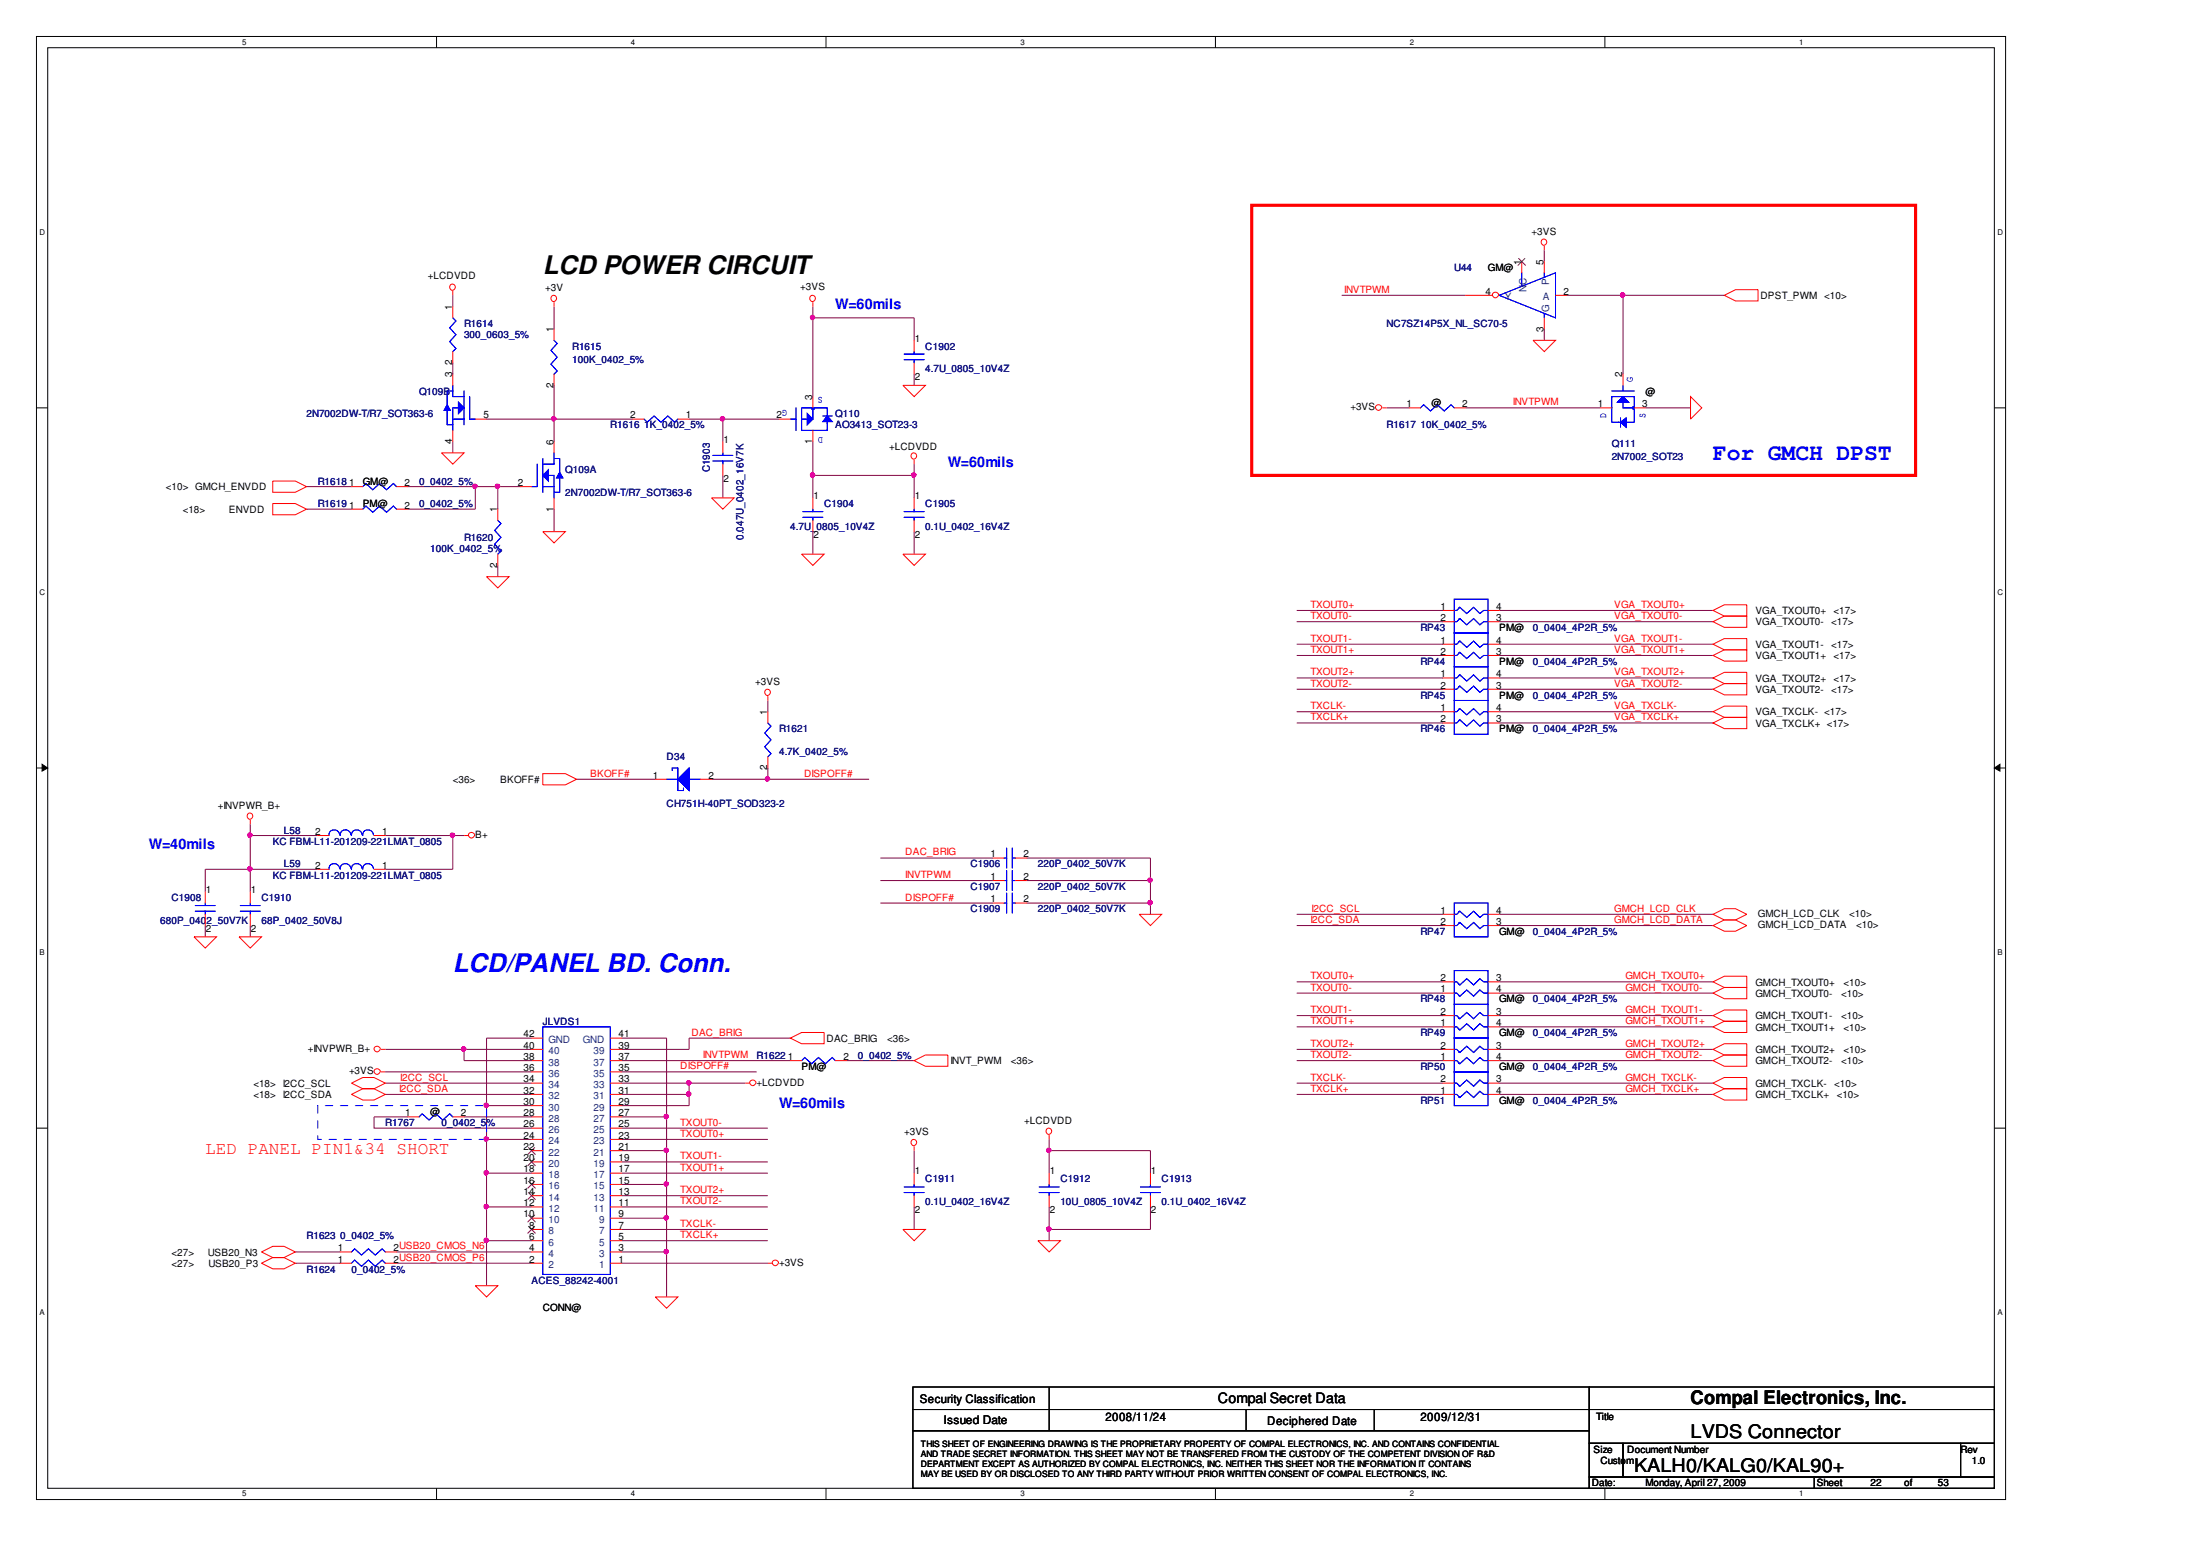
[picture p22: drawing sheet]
<svg xmlns="http://www.w3.org/2000/svg" width="297mm" height="210mm" viewBox="0 0 297 210" stroke-linecap="round" stroke-linejoin="round" font-family="sans-serif">
<defs><g id="words">
<text font-size="3.5" x="73.5" y="37.1">LCD POWER CIRCUIT</text>
<text font-size="3.5" fill="#00f" x="61.3" y="131.6">LCD/PANEL BD. Conn.</text>
<text font-size="3.1" fill="#00f" x="232" y="62.3">For GMCH DPST</text>
<g font-size="2.5">
<text x="229" y="190.2">Compal Electronics, Inc.</text>
<text x="229" y="194.8">LVDS Connector</text>
<text x="221.3" y="199.3">KALH0/KALG0/KAL90+</text>
</g>
<text font-size="2.4" fill="#f00" x="27.8" y="156.2">LED PANEL PIN1&amp;34 SHORT</text>
<g font-size="1.9" fill="#00f">
<text x="113.1" y="41.9">W=60mils</text>
<text x="128.4" y="63.2">W=60mils</text>
<text x="20.2" y="115">W=40mils</text>
<text x="105.5" y="150.1">W=60mils</text>
</g>
<text font-size="1.9" x="165" y="190">Compal Secret Data</text>
<g font-size="1.6">
<text x="124.6" y="189.9">Security Classification</text>
<text x="127.8" y="192.8">Issued Date</text>
<text x="149.7" y="192.4">2008/11/24</text>
<text x="171.6" y="193">Deciphered Date</text>
<text x="192.4" y="192.4">2009/12/31</text>
</g>
<g font-size="1.4">
<text x="206" y="35.8" transform="rotate(-90 206 35.8)">1</text>
<text x="207.5" y="31.8">+3VS</text>
<text x="209.1" y="35.8" transform="rotate(-90 209.1 35.8)">5</text>
<text x="57.9" y="37.8">+LCDVDD</text>
<text x="61.2" y="41.9" transform="rotate(-90 61.2 41.9)">1</text>
<text x="73.9" y="39.4">+3V</text>
<text x="108.4" y="39.3">+3VS</text>
<text x="201.2" y="39.9">4</text>
<text x="201.5" y="36.7">GM@</text>
<text x="211.8" y="39.9">2</text>
<text x="238.5" y="40.5">DPST_PWM &lt;10&gt;</text>
<text x="75" y="45" transform="rotate(-90 75 45)">1</text>
<text x="123.9" y="46.3">1</text>
<text x="209.1" y="44.9" transform="rotate(-90 209.1 44.9)">3</text>
<text x="61.2" y="51.1" transform="rotate(-90 61.2 51.1)">3</text>
<text x="61.2" y="49.5" transform="rotate(-90 61.2 49.5)">2</text>
<text x="75" y="52.5" transform="rotate(-90 75 52.5)">2</text>
<text x="123.9" y="51.5">2</text>
<text x="219.7" y="51.1" transform="rotate(-90 219.7 51.1)">2</text>
<text x="222.9" y="53.5">@</text>
<text x="65.5" y="56.7">5</text>
<text x="85.4" y="56.7">2</text>
<text x="92.9" y="56.7">1</text>
<text x="98" y="60">1</text>
<text x="105.2" y="56.7">2</text>
<text x="110" y="54.1" transform="rotate(-90 110 54.1)">3</text>
<text x="182.9" y="55.6">+3VS</text>
<text x="190.5" y="55.1">1</text>
<text x="193.9" y="55">@</text>
<text x="198.1" y="55.1">2</text>
<text x="216.4" y="55.1">1</text>
<text x="222.4" y="55.1">3</text>
<text x="47.3" y="65.8">1</text>
<text x="49.1" y="65.6">GM@</text>
<text x="54.8" y="65.8">2</text>
<text x="61.2" y="60.1" transform="rotate(-90 61.2 60.1)">4</text>
<text x="70.1" y="65.8">2</text>
<text x="75" y="60.2" transform="rotate(-90 75 60.2)">6</text>
<text x="98" y="65.2">2</text>
<text x="110" y="60.1" transform="rotate(-90 110 60.1)">1</text>
<text x="120.4" y="60.9">+LCDVDD</text>
<text x="22.5" y="66.4">&lt;10&gt; GMCH_ENVDD</text>
<text x="24.8" y="69.5">&lt;18&gt;</text>
<text x="31" y="69.5">ENVDD</text>
<text x="47.3" y="68.9">1</text>
<text x="49.1" y="68.7">PM@</text>
<text x="54.8" y="68.9">2</text>
<text x="67.3" y="69.4" transform="rotate(-90 67.3 69.4)">1</text>
<text x="75" y="69.3" transform="rotate(-90 75 69.3)">1</text>
<text x="110.2" y="67.6">1</text>
<text x="123.9" y="67.6">1</text>
<text x="67.3" y="76.9" transform="rotate(-90 67.3 76.9)">2</text>
<text x="110.2" y="72.8">2</text>
<text x="123.9" y="72.8">2</text>
<text x="195.1" y="82.6">1</text>
<text x="202.6" y="82.6">4</text>
<text x="237.8" y="83.2">VGA_TXOUT0+</text>
<text x="248.4" y="83.2">&lt;17&gt;</text>
<text x="195.1" y="87.2">1</text>
<text x="195.1" y="88.7">2</text>
<text x="195.1" y="84.1">2</text>
<text x="202.6" y="87.2">4</text>
<text x="202.6" y="88.7">3</text>
<text x="202.6" y="84.1">3</text>
<text x="203.1" y="85.5">PM@</text>
<text x="237.8" y="87.7">VGA_TXOUT1-</text>
<text x="237.8" y="89.3">VGA_TXOUT1+</text>
<text x="237.8" y="84.7">VGA_TXOUT0-</text>
<text x="248" y="87.7">&lt;17&gt;</text>
<text x="248" y="84.7">&lt;17&gt;</text>
<text x="248.4" y="89.3">&lt;17&gt;</text>
<text x="102.3" y="92.7">+3VS</text>
<text x="195.1" y="91.7">1</text>
<text x="195.1" y="93.2">2</text>
<text x="202.6" y="91.7">4</text>
<text x="202.6" y="93.2">3</text>
<text x="203.1" y="90">PM@</text>
<text x="203.1" y="94.6">PM@</text>
<text x="237.8" y="92.3">VGA_TXOUT2+</text>
<text x="237.8" y="93.8">VGA_TXOUT2-</text>
<text x="248" y="93.8">&lt;17&gt;</text>
<text x="248.4" y="92.3">&lt;17&gt;</text>
<text x="103.9" y="96.8" transform="rotate(-90 103.9 96.8)">1</text>
<text x="195.1" y="96.3">1</text>
<text x="195.1" y="97.8">2</text>
<text x="202.6" y="96.3">4</text>
<text x="202.6" y="97.8">3</text>
<text x="203.1" y="99.2">PM@</text>
<text x="237.8" y="96.9">VGA_TXCLK- &lt;17&gt;</text>
<text x="237.8" y="98.4">VGA_TXCLK+ &lt;17&gt;</text>
<text x="61.3" y="106">&lt;36&gt;</text>
<text x="67.8" y="106">BKOFF#</text>
<text x="88.4" y="105.4">1</text>
<text x="96" y="105.4">2</text>
<text x="103.9" y="104.3" transform="rotate(-90 103.9 104.3)">2</text>
<text x="29.5" y="109.5">+INVPWR_B+</text>
<text x="42.7" y="113.1">2</text>
<text x="51.8" y="113.1">1</text>
<text x="64.4" y="113.5">B+</text>
<text x="42.7" y="117.6">2</text>
<text x="51.8" y="117.6">1</text>
<text x="134.1" y="116.1">1</text>
<text x="134.1" y="119.2">1</text>
<text x="138.6" y="116.1">2</text>
<text x="138.6" y="119.2">2</text>
<text x="27.9" y="120.9">1</text>
<text x="34" y="120.9">1</text>
<text x="134.1" y="122.2">1</text>
<text x="138.6" y="122.2">2</text>
<text x="195.1" y="123.7">1</text>
<text x="195.1" y="125.3">2</text>
<text x="202.6" y="123.7">4</text>
<text x="202.6" y="125.3">3</text>
<text x="238.1" y="125.7">GMCH_LCD_DATA</text>
<text x="238.1" y="124.1">GMCH_LCD_CLK</text>
<text x="250.5" y="124.1">&lt;10&gt;</text>
<text x="251.4" y="125.7">&lt;10&gt;</text>
<text x="27.9" y="126.2">2</text>
<text x="34" y="126.2">2</text>
<text x="203.1" y="126.6">GM@</text>
<text x="195.1" y="134.4">1</text>
<text x="195.1" y="132.9">2</text>
<text x="195.1" y="137.4">2</text>
<text x="202.6" y="134.4">4</text>
<text x="202.6" y="132.9">3</text>
<text x="202.6" y="137.4">3</text>
<text x="203.1" y="135.7">GM@</text>
<text x="237.8" y="135">GMCH_TXOUT0-</text>
<text x="237.8" y="133.5">GMCH_TXOUT0+</text>
<text x="249.4" y="135">&lt;10&gt;</text>
<text x="249.7" y="133.5">&lt;10&gt;</text>
<text x="41.7" y="142.4">+INVPWR_B+</text>
<text x="70.9" y="143.5">38</text>
<text x="70.9" y="142">40</text>
<text x="70.9" y="140.5">42</text>
<text x="83.8" y="140.5">41</text>
<text x="83.8" y="143.5">37</text>
<text x="83.8" y="142">39</text>
<text x="106.7" y="143.5">1</text>
<text x="112" y="141.1">DAC_BRIG</text>
<text x="114.2" y="143.5">2</text>
<text x="120.2" y="141.1">&lt;36&gt;</text>
<text x="195.1" y="143.5">1</text>
<text x="195.1" y="142">2</text>
<text x="195.1" y="139">1</text>
<text x="202.6" y="143.5">4</text>
<text x="202.6" y="142">3</text>
<text x="202.6" y="139">4</text>
<text x="203.1" y="140.3">GM@</text>
<text x="237.8" y="142.6">GMCH_TXOUT2+</text>
<text x="237.8" y="138">GMCH_TXOUT1-</text>
<text x="237.8" y="139.6">GMCH_TXOUT1+</text>
<text x="249.4" y="138">&lt;10&gt;</text>
<text x="249.7" y="142.6">&lt;10&gt;</text>
<text x="249.7" y="139.6">&lt;10&gt;</text>
<text x="34.3" y="147.2">&lt;18&gt; I2CC_SCL</text>
<text x="34.3" y="148.7">&lt;18&gt; I2CC_SDA</text>
<text x="47.3" y="145.5">+3VS</text>
<text x="70.9" y="149.6">30</text>
<text x="70.9" y="148.1">32</text>
<text x="70.9" y="146.6">34</text>
<text x="70.9" y="145.1">36</text>
<text x="83.8" y="149.6">29</text>
<text x="83.8" y="148.1">31</text>
<text x="83.8" y="146.6">33</text>
<text x="83.8" y="145.1">35</text>
<text x="102.5" y="147">+LCDVDD</text>
<text x="108.6" y="144.9">PM@</text>
<text x="128.7" y="144.1">INVT_PWM</text>
<text x="136.9" y="144.1">&lt;36&gt;</text>
<text x="195.1" y="148.1">1</text>
<text x="195.1" y="146.6">2</text>
<text x="202.6" y="148.1">4</text>
<text x="202.6" y="146.6">3</text>
<text x="203.1" y="144.9">GM@</text>
<text x="203.1" y="149.5">GM@</text>
<text x="237.8" y="144.1">GMCH_TXOUT2-</text>
<text x="237.8" y="148.7">GMCH_TXCLK+</text>
<text x="237.8" y="147.2">GMCH_TXCLK-</text>
<text x="248.4" y="147.2">&lt;10&gt;</text>
<text x="248.8" y="148.7">&lt;10&gt;</text>
<text x="249.4" y="144.1">&lt;10&gt;</text>
<text x="54.9" y="151.2">1</text>
<text x="58.3" y="151">@</text>
<text x="62.4" y="151.2">2</text>
<text x="70.9" y="155.7">22</text>
<text x="70.9" y="154.2">24</text>
<text x="70.9" y="152.7">26</text>
<text x="70.9" y="151.2">28</text>
<text x="83.8" y="155.7">21</text>
<text x="83.8" y="154.2">23</text>
<text x="83.8" y="152.7">25</text>
<text x="83.8" y="151.2">27</text>
<text x="122.5" y="153.7">+3VS</text>
<text x="138.7" y="152.2">+LCDVDD</text>
<text x="70.9" y="161.8">14</text>
<text x="70.9" y="160.3">16</text>
<text x="70.9" y="158.8">18</text>
<text x="70.9" y="157.3">20</text>
<text x="83.8" y="161.8">13</text>
<text x="83.8" y="160.3">15</text>
<text x="83.8" y="158.8">17</text>
<text x="83.8" y="157.3">19</text>
<text x="123.9" y="159">1</text>
<text x="142.2" y="159">1</text>
<text x="155.9" y="159">1</text>
<text x="70.9" y="164.9">10</text>
<text x="70.9" y="163.4">12</text>
<text x="71.7" y="167.9">6</text>
<text x="71.7" y="166.4">8</text>
<text x="83.8" y="167.9">5</text>
<text x="83.8" y="166.4">7</text>
<text x="83.8" y="164.9">9</text>
<text x="83.8" y="163.4">11</text>
<text x="123.9" y="164.3">2</text>
<text x="142.2" y="164.3">2</text>
<text x="155.9" y="164.3">2</text>
<text x="23.2" y="170">&lt;27&gt;</text>
<text x="23.2" y="171.6">&lt;27&gt;</text>
<text x="28.1" y="170">USB20_N3</text>
<text x="28.2" y="171.6">USB20_P3</text>
<text x="45.7" y="169.4">1</text>
<text x="45.7" y="171">1</text>
<text x="53.3" y="169.4">2USB20_CMOS_N6</text>
<text x="53.3" y="171">2USB20_CMOS_P6</text>
<text x="71.7" y="171">2</text>
<text x="71.7" y="169.4">4</text>
<text x="83.8" y="171">1</text>
<text x="83.8" y="169.4">3</text>
<text x="105.5" y="171.4">+3VS</text>
<text x="73.5" y="177.5">CONN@</text>
<text x="215.8" y="196.7">Size</text>
<text x="216.2" y="192.3">Title</text>
<text x="220.4" y="196.7">Document Number</text>
<text x="265.5" y="196.7">Rev</text>
<text x="215.6" y="201.3">Date:</text>
<text x="216.8" y="198.2">Custom</text>
<text x="222.9" y="201.3">Monday, April 27, 2009</text>
<text x="246.1" y="201.3">Sheet</text>
<text x="253.4" y="201.3">22</text>
<text x="257.9" y="201.3">of</text>
<text x="262.5" y="201.3">53</text>
<text x="267.1" y="198.2">1.0</text>
</g>
<g font-size="1.4" fill="#f00">
<text x="182.1" y="39.7">INVTPWM</text>
<text x="204.9" y="54.9">INVTPWM</text>
<text x="177.5" y="83.8">TXOUT0-</text>
<text x="177.5" y="82.3">TXOUT0+</text>
<text x="218.6" y="82.3">VGA_TXOUT0+</text>
<text x="218.6" y="83.8">VGA_TXOUT0-</text>
<text x="177.5" y="86.9">TXOUT1-</text>
<text x="177.5" y="88.4">TXOUT1+</text>
<text x="218.6" y="88.4">VGA_TXOUT1+</text>
<text x="218.6" y="86.9">VGA_TXOUT1-</text>
<text x="177.5" y="91.5">TXOUT2+</text>
<text x="177.5" y="93">TXOUT2-</text>
<text x="218.6" y="91.5">VGA_TXOUT2+</text>
<text x="218.6" y="93">VGA_TXOUT2-</text>
<text x="177.5" y="96">TXCLK-</text>
<text x="177.5" y="97.6">TXCLK+</text>
<text x="218.6" y="96">VGA_TXCLK-</text>
<text x="218.6" y="97.6">VGA_TXCLK+</text>
<text x="80" y="105.2">BKOFF#</text>
<text x="108.9" y="105.2">DISPOFF#</text>
<text x="122.6" y="115.9">DAC_BRIG</text>
<text x="122.6" y="118.9">INVTPWM</text>
<text x="122.6" y="121.9">DISPOFF#</text>
<text x="177.5" y="125">I2CC_SDA</text>
<text x="177.7" y="123.5">I2CC_SCL</text>
<text x="218.6" y="125">GMCH_LCD_DATA</text>
<text x="218.6" y="123.5">GMCH_LCD_CLK</text>
<text x="177.5" y="137.2">TXOUT1-</text>
<text x="177.5" y="132.6">TXOUT0+</text>
<text x="177.5" y="134.1">TXOUT0-</text>
<text x="220.2" y="137.2">GMCH_TXOUT1-</text>
<text x="220.2" y="134.1">GMCH_TXOUT0-</text>
<text x="220.2" y="132.6">GMCH_TXOUT0+</text>
<text x="93.7" y="140.2">DAC_BRIG</text>
<text x="95.2" y="143.3">INVTPWM</text>
<text x="177.5" y="143.3">TXOUT2-</text>
<text x="177.5" y="138.7">TXOUT1+</text>
<text x="177.5" y="141.8">TXOUT2+</text>
<text x="220.2" y="141.8">GMCH_TXOUT2+</text>
<text x="220.2" y="143.3">GMCH_TXOUT2-</text>
<text x="220.2" y="138.7">GMCH_TXOUT1+</text>
<text x="54" y="147.9">I2CC_SDA</text>
<text x="54.2" y="146.3">I2CC_SCL</text>
<text x="92.1" y="144.8">DISPOFF#</text>
<text x="177.5" y="146.3">TXCLK-</text>
<text x="177.5" y="147.9">TXCLK+</text>
<text x="220.2" y="147.9">GMCH_TXCLK+</text>
<text x="220.2" y="146.3">GMCH_TXCLK-</text>
<text x="92.1" y="152.4">TXOUT0-</text>
<text x="92.1" y="154">TXOUT0+</text>
<text x="92.1" y="157">TXOUT1-</text>
<text x="92.1" y="158.5">TXOUT1+</text>
<text x="92.1" y="161.6">TXOUT2+</text>
<text x="92.1" y="167.7">TXCLK+</text>
<text x="92.1" y="166.1">TXCLK-</text>
<text x="92.1" y="163.1">TXOUT2-</text>
</g>
<g font-size="1.4" fill="#00007f">
<text x="197" y="36.7">U44</text>
<text x="62.9" y="44.3">R1614</text>
<text x="62.9" y="45.8">300_0603_5%</text>
<text x="77.5" y="47.4">R1615</text>
<text x="125.3" y="47.4">C1902</text>
<text x="187.8" y="44.3">NC7SZ14P5X_NL_SC70-5</text>
<text x="56.8" y="53.5">Q109B</text>
<text x="77.5" y="49.2">100K_0402_5%</text>
<text x="125.3" y="50.4">4.7U_0805_10V4Z</text>
<text x="41.5" y="56.5">2N7002DW-T/R7_SOT363-6</text>
<text x="82.7" y="58">R1616 1K_0402_5%</text>
<text x="113.1" y="56.5">Q110</text>
<text x="113.1" y="58">AO3413_SOT23-3</text>
<text x="187.8" y="58">R1617 10K_0402_5%</text>
<text x="43" y="65.6">R1618</text>
<text x="56.8" y="65.6">0_0402_5%</text>
<text x="76.6" y="64.1">Q109A</text>
<text x="96.1" y="64" transform="rotate(-90 96.1 64)">C1903</text>
<text x="218.3" y="60.5">Q111</text>
<text x="218.3" y="62.3">2N7002_SOT23</text>
<text x="43" y="68.7">R1619</text>
<text x="56.8" y="68.7">0_0402_5%</text>
<text x="76.6" y="67.2">2N7002DW-T/R7_SOT363-6</text>
<text x="107" y="71.7">4.7U_0805_10V4Z</text>
<text x="111.6" y="68.7">C1904</text>
<text x="125.3" y="68.7">C1905</text>
<text x="125.3" y="71.7">0.1U_0402_16V4Z</text>
<text x="58.3" y="74.8">100K_0402_5%</text>
<text x="62.9" y="73.3">R1620</text>
<text x="100.7" y="73.1" transform="rotate(-90 100.7 73.1)">0.047U_0402_16V7K</text>
<text x="192.4" y="85.5">RP43</text>
<text x="207.6" y="85.5">0_0404_4P2R_5%</text>
<text x="192.4" y="90">RP44</text>
<text x="192.4" y="94.6">RP45</text>
<text x="207.6" y="90">0_0404_4P2R_5%</text>
<text x="207.6" y="94.6">0_0404_4P2R_5%</text>
<text x="105.5" y="99.2">R1621</text>
<text x="192.4" y="99.2">RP46</text>
<text x="207.6" y="99.2">0_0404_4P2R_5%</text>
<text x="90.3" y="103">D34</text>
<text x="105.5" y="102.2">4.7K_0402_5%</text>
<text x="38.5" y="112.9">L58</text>
<text x="90.3" y="109.2">CH751H-40PT_SOD323-2</text>
<text x="36.9" y="114.4">KC FBM-L11-201209-221LMAT_0805</text>
<text x="36.9" y="119">KC FBM-L11-201209-221LMAT_0805</text>
<text x="38.5" y="117.5">L59</text>
<text x="131.4" y="117.5">C1906</text>
<text x="140.6" y="117.5">220P_0402_50V7K</text>
<text x="21.7" y="125.1">680P_0402_50V7K</text>
<text x="23.2" y="122">C1908</text>
<text x="35.4" y="122">C1910</text>
<text x="35.4" y="125.1">68P_0402_50V8J</text>
<text x="131.4" y="123.6">C1909</text>
<text x="131.4" y="120.5">C1907</text>
<text x="140.6" y="123.6">220P_0402_50V7K</text>
<text x="140.6" y="120.5">220P_0402_50V7K</text>
<text x="192.4" y="126.6">RP47</text>
<text x="207.6" y="126.6">0_0404_4P2R_5%</text>
<text x="192.4" y="135.7">RP48</text>
<text x="207.6" y="135.7">0_0404_4P2R_5%</text>
<text x="73.5" y="138.8">JLVDS1</text>
<text x="102.5" y="143.4">R1622</text>
<text x="116.2" y="143.4">0_0402_5%</text>
<text x="192.4" y="140.3">RP49</text>
<text x="207.6" y="140.3">0_0404_4P2R_5%</text>
<text x="192.4" y="144.9">RP50</text>
<text x="192.4" y="149.5">RP51</text>
<text x="207.6" y="144.9">0_0404_4P2R_5%</text>
<text x="207.6" y="149.5">0_0404_4P2R_5%</text>
<text x="52.2" y="152.5">R1767</text>
<text x="59.8" y="152.5">0_0402_5%</text>
<text x="125.3" y="160.1">C1911</text>
<text x="143.6" y="160.1">C1912</text>
<text x="157.3" y="160.1">C1913</text>
<text x="41.5" y="167.8">R1623 0_0402_5%</text>
<text x="125.3" y="163.2">0.1U_0402_16V4Z</text>
<text x="143.6" y="163.2">10U_0805_10V4Z</text>
<text x="157.3" y="163.2">0.1U_0402_16V4Z</text>
<text x="41.5" y="172.3">R1624</text>
<text x="47.6" y="172.3">0_0402_5%</text>
<text x="72" y="173.8">ACES_88242-4001</text>
</g>
<g font-size="1.4" fill="#003f7f">
<text x="203.8" y="40.7">Y</text>
<text x="206.8" y="39.6" transform="rotate(-90 206.8 39.6)">NC</text>
<text x="209" y="40.7">A</text>
<text x="209.8" y="38.6" transform="rotate(-90 209.8 38.6)">P</text>
<text x="209.8" y="42.3" transform="rotate(-90 209.8 42.3)">G</text>
<text x="74.3" y="142.8">40</text>
<text x="74.3" y="141.3">GND</text>
<text x="78.9" y="141.3">GND</text>
<text x="80.4" y="142.8">39</text>
<text x="74.3" y="148.9">32</text>
<text x="74.3" y="147.3">34</text>
<text x="74.3" y="145.8">36</text>
<text x="74.3" y="144.3">38</text>
<text x="80.4" y="148.9">31</text>
<text x="80.4" y="147.3">33</text>
<text x="80.4" y="145.8">35</text>
<text x="80.4" y="144.3">37</text>
<text x="74.3" y="155">24</text>
<text x="74.3" y="153.4">26</text>
<text x="74.3" y="151.9">28</text>
<text x="74.3" y="150.4">30</text>
<text x="80.4" y="155">23</text>
<text x="80.4" y="153.4">25</text>
<text x="80.4" y="151.9">27</text>
<text x="80.4" y="150.4">29</text>
<text x="74.3" y="161.1">16</text>
<text x="74.3" y="159.5">18</text>
<text x="74.3" y="158">20</text>
<text x="74.3" y="156.5">22</text>
<text x="80.4" y="161.1">15</text>
<text x="80.4" y="159.5">17</text>
<text x="80.4" y="158">19</text>
<text x="80.4" y="156.5">21</text>
<text x="74.3" y="167.2">8</text>
<text x="74.3" y="165.6">10</text>
<text x="74.3" y="164.1">12</text>
<text x="74.3" y="162.6">14</text>
<text x="80.4" y="164.1">11</text>
<text x="80.4" y="162.6">13</text>
<text x="81.1" y="167.2">7</text>
<text x="81.1" y="165.6">9</text>
<text x="74.3" y="171.7">2</text>
<text x="74.3" y="170.2">4</text>
<text x="74.3" y="168.7">6</text>
<text x="81.1" y="171.7">1</text>
<text x="81.1" y="170.2">3</text>
<text x="81.1" y="168.7">5</text>
</g>
<g font-size="1.4" fill="#00f">
<text x="111.4" y="53.8" transform="rotate(180 111.4 53.8)">S</text>
<text x="221.2" y="51.8" transform="rotate(-90 221.2 51.8)">G</text>
<text x="106.6" y="55.5" transform="rotate(180 106.6 55.5)">G</text>
<text x="111.4" y="59.1" transform="rotate(180 111.4 59.1)">D</text>
<text x="217.5" y="56.6" transform="rotate(-90 217.5 56.6)">D</text>
<text x="222.9" y="56.6" transform="rotate(-90 222.9 56.6)">S</text>
</g>
<g font-size="1.2">
<text x="124.7" y="195.9">THIS SHEET OF ENGINEERING DRAWING IS THE PROPRIETARY PROPERTY OF COMPAL ELECTRONICS, INC. AND CONTAINS CONFIDENTIAL</text>
<text x="124.7" y="197.3">AND TRADE SECRET INFORMATION. THIS SHEET MAY NOT BE TRANSFERED FROM THE CUSTODY OF THE COMPETENT DIVISION OF R&amp;D</text>
<text x="124.7" y="198.7">DEPARTMENT EXCEPT AS AUTHORIZED BY COMPAL ELECTRONICS, INC. NEITHER THIS SHEET NOR THE INFORMATION IT CONTAINS</text>
<text x="124.7" y="200">MAY BE USED BY OR DISCLOSED TO ANY THIRD PARTY WITHOUT PRIOR WRITTEN CONSENT OF COMPAL ELECTRONICS, INC.</text>
</g>
<g font-size="1.1">
<text x="32.8" y="6">5</text>
<text x="85.5" y="6">4</text>
<text x="138.2" y="6">3</text>
<text x="191" y="6">2</text>
<text x="243.7" y="6">1</text>
<text x="5.4" y="31.8">D</text>
<text x="270.5" y="31.8">D</text>
<text x="5.4" y="80.5">C</text>
<text x="270.5" y="80.5">C</text>
<text x="5.4" y="129.3">B</text>
<text x="270.5" y="129.3">B</text>
<text x="5.4" y="178.1">A</text>
<text x="270.5" y="178.1">A</text>
<text x="32.8" y="202.6">5</text>
<text x="85.5" y="202.6">4</text>
<text x="138.2" y="202.6">3</text>
<text x="191" y="202.6">2</text>
<text x="243.7" y="202.6">1</text>
</g>
</g></defs>
<path d="M4.9 4.9h266.8v198.2h-266.8zM6.5 6.5h263.6v195h-263.6z" fill="none" stroke="#000" stroke-width=".14"/>
<g fill="#fff">
<path d="M32.8 5.1h.5v1.2h-.5z"/>
<path d="M32.8 201.7h.5v1.2h-.5z"/>
</g>
<path d="M59.1 4.9v1.6M59.1 201.5v1.6" fill="none" stroke="#000" stroke-width=".14"/>
<g fill="#fff">
<path d="M85.5 5.1h.5v1.2h-.5z"/>
<path d="M85.5 201.7h.5v1.2h-.5z"/>
</g>
<path d="M111.9 4.9v1.6M111.9 201.5v1.6" fill="none" stroke="#000" stroke-width=".14"/>
<g fill="#fff">
<path d="M138.2 5.1h.5v1.2h-.5z"/>
<path d="M138.2 201.7h.5v1.2h-.5z"/>
</g>
<path d="M164.6 4.9v1.6M164.6 201.5v1.6" fill="none" stroke="#000" stroke-width=".14"/>
<g fill="#fff">
<path d="M191 5.1h.5v1.2h-.5z"/>
<path d="M191 201.7h.5v1.2h-.5z"/>
</g>
<path d="M217.4 4.9v1.6M217.4 201.5v1.6" fill="none" stroke="#000" stroke-width=".14"/>
<g fill="#fff">
<path d="M243.7 5.1h.5v1.2h-.5z"/>
<path d="M243.7 201.7h.5v1.2h-.5z"/>
<path d="M5.4 30.8h.6v1.2h-.6z"/>
<path d="M270.6 30.8h.5v1.2h-.5z"/>
<path d="M5.4 79.6h.6v1.2h-.6z"/>
<path d="M270.6 79.6h.5v1.2h-.5z"/>
</g>
<path d="M4.9 55.2h1.6M270.1 55.2h1.6" fill="none" stroke="#000" stroke-width=".14"/>
<g fill="#fff">
<path d="M5.4 128.4h.6v1.2h-.6z"/>
<path d="M270.6 128.4h.5v1.2h-.5z"/>
</g>
<path d="M4.9 104h1.6M5.7 103.5l.8 .5-.8 .4zM270.1 104h1.6M270.1 104l.8-.5v.9z" fill="none" stroke="#000" stroke-width=".14"/>
<path d="M5.7 103.5l.8 .5-.8 .4zM270.1 104l.8-.5v.9z" fill="#000"/>
<g fill="#fff">
<path d="M5.4 177.2h.6v1.1h-.6z"/>
<path d="M270.6 177.2h.6v1.1h-.6z"/>
</g>
<path d="M4.9 152.8h1.6M270.1 152.8h1.6" fill="none" stroke="#000" stroke-width=".14"/>
<path d="M97.9 64.4v3M110.1 72v3M123.8 72v3M104 94.9v1.5M78.1 105.5h10.7M104 105.5h13.7" fill="none" stroke="#7f003f" stroke-width=".14"/>
<circle cx="104" cy="105.5" r=".31" fill="#f0f"/>
<circle cx="104" cy="105.5" r=".31" fill="none" stroke="#f0f" stroke-width=".14"/>
<path d="M105.5 56.8h-7.6v3M104 104v1.5h-7.6" fill="none" stroke="#7f003f" stroke-width=".14"/>
<circle cx="97.9" cy="56.7" r=".31" fill="#f0f"/>
<circle cx="97.9" cy="56.7" r=".31" fill="none" stroke="#f0f" stroke-width=".14"/>
<path d="M110.1 59.8v4.6h13.7" fill="none" stroke="#7f003f" stroke-width=".14"/>
<circle cx="123.8" cy="64.3" r=".31" fill="#f0f"/>
<circle cx="123.8" cy="64.3" r=".31" fill="none" stroke="#f0f" stroke-width=".14"/>
<circle cx="110" cy="64.3" r=".31" fill="#f0f"/>
<circle cx="110" cy="64.3" r=".31" fill="none" stroke="#f0f" stroke-width=".14"/>
<path d="M110.1 64.4v3M123.8 62.9v4.5M84.2 142.1h9.1M84.2 146.7h9.1M84.2 148.2h9.1v1.5M84.2 145.2h18.3M84.2 143.6h22.9" fill="none" stroke="#7f003f" stroke-width=".14"/>
<circle cx="93.3" cy="148.2" r=".31" fill="#f0f"/>
<circle cx="93.3" cy="148.2" r=".31" fill="none" stroke="#f0f" stroke-width=".14"/>
<path d="M110.1 43v10.7M84.2 149.7h9.1" fill="none" stroke="#7f003f" stroke-width=".14"/>
<circle cx="110" cy="43" r=".31" fill="#f0f"/>
<circle cx="110" cy="43" r=".31" fill="none" stroke="#f0f" stroke-width=".14"/>
<path d="M93.3 146.7h7.7M90.3 169.5v6.1" fill="none" stroke="#7f003f" stroke-width=".14"/>
<circle cx="90.2" cy="169.5" r=".31" fill="#f0f"/>
<circle cx="90.2" cy="169.5" r=".31" fill="none" stroke="#f0f" stroke-width=".14"/>
<path d="M75 56.8h10.7" fill="none" stroke="#7f003f" stroke-width=".14"/>
<circle cx="75" cy="56.7" r=".31" fill="#f0f"/>
<circle cx="75" cy="56.7" r=".31" fill="none" stroke="#f0f" stroke-width=".14"/>
<path d="M61.3 40v1.5M61.3 59.8v1.5M67.4 76.6v1.5M84.2 151.3h6.1v4.5" fill="none" stroke="#7f003f" stroke-width=".14"/>
<circle cx="90.2" cy="151.2" r=".31" fill="#f0f"/>
<circle cx="90.2" cy="151.2" r=".31" fill="none" stroke="#f0f" stroke-width=".14"/>
<path d="M84.2 155.8h6.1" fill="none" stroke="#7f003f" stroke-width=".14"/>
<circle cx="90.2" cy="155.8" r=".31" fill="#f0f"/>
<circle cx="90.2" cy="155.8" r=".31" fill="none" stroke="#f0f" stroke-width=".14"/>
<path d="M61.3 49.1v1.6M84.2 157.3h19.8M84.2 158.9h19.8M84.2 152.8h19.8M84.2 154.3h19.8M90.3 155.8v4.6M84.2 168h19.8M84.2 166.5h19.8M84.2 161.9h19.8M84.2 163.4h19.8M84.2 160.4h6.1M90.3 160.4v4.6h-6.1" fill="none" stroke="#7f003f" stroke-width=".14"/>
<circle cx="90.2" cy="160.3" r=".31" fill="#f0f"/>
<circle cx="90.2" cy="160.3" r=".31" fill="none" stroke="#f0f" stroke-width=".14"/>
<path d="M90.3 165v4.5h-6.1" fill="none" stroke="#7f003f" stroke-width=".14"/>
<circle cx="90.2" cy="164.9" r=".31" fill="#f0f"/>
<circle cx="90.2" cy="164.9" r=".31" fill="none" stroke="#f0f" stroke-width=".14"/>
<path d="M61.3 113.1h1.6" fill="none" stroke="#7f003f" stroke-width=".14"/>
<circle cx="61.3" cy="113.1" r=".31" fill="#f0f"/>
<circle cx="61.3" cy="113.1" r=".31" fill="none" stroke="#f0f" stroke-width=".14"/>
<path d="M110.1 41.5v1.5M33.9 113.1h9.1M33.9 125.3v1.6M155.8 155.8h-13.7v3.1" fill="none" stroke="#7f003f" stroke-width=".14"/>
<circle cx="142.1" cy="155.8" r=".31" fill="#f0f"/>
<circle cx="142.1" cy="155.8" r=".31" fill="none" stroke="#f0f" stroke-width=".14"/>
<path d="M65.9 56.8h9.1v3M110.1 43h13.7M64.4 65.9h3v3.1M62.9 143.6h9.1M155.8 155.8v3.1M142.1 163.4v3.1h13.7v-3.1M142.1 166.5v1.5" fill="none" stroke="#7f003f" stroke-width=".14"/>
<circle cx="142.1" cy="166.4" r=".31" fill="#f0f"/>
<circle cx="142.1" cy="166.4" r=".31" fill="none" stroke="#f0f" stroke-width=".14"/>
<path d="M67.4 65.9h3.1" fill="none" stroke="#7f003f" stroke-width=".14"/>
<circle cx="67.4" cy="65.8" r=".31" fill="#f0f"/>
<circle cx="67.4" cy="65.8" r=".31" fill="none" stroke="#f0f" stroke-width=".14"/>
<path d="M75 41.5v3.1M75 52.2v4.6M93.3 56.8h4.6M123.8 43v3.1M123.8 50.7v1.5M41.5 65.9h6.1M41.5 69h6.1M64.4 65.9v3.1h-9.2M52.2 142.1h10.7M142.1 154.3v1.5" fill="none" stroke="#7f003f" stroke-width=".14"/>
<circle cx="64.3" cy="65.8" r=".31" fill="#f0f"/>
<circle cx="64.3" cy="65.8" r=".31" fill="none" stroke="#f0f" stroke-width=".14"/>
<g fill="none" stroke="#7f003f" stroke-width=".14">
<path d="M55.2 65.9h9.2M27.8 117.7h6.1v3.1M27.8 125.3v1.6M175.6 137.5h19.9M175.6 133h19.9M175.6 139.1h19.9M175.6 134.5h19.9M175.6 123.8h19.9M175.6 125.3h19.9M203.1 125.3h28.9M203.1 123.8h28.9M175.6 146.7h19.9"/>
<path d="M175.6 143.6h19.9M175.6 148.2h19.9M175.6 142.1h19.9"/>
</g>
<circle cx="33.8" cy="117.7" r=".31" fill="#f0f"/>
<circle cx="33.8" cy="117.7" r=".31" fill="none" stroke="#f0f" stroke-width=".14"/>
<path d="M33.9 111.6v6.1M61.3 113.1v4.6h-9.1M62.9 142.1h9.1" fill="none" stroke="#7f003f" stroke-width=".14"/>
<circle cx="33.8" cy="113.1" r=".31" fill="#f0f"/>
<circle cx="33.8" cy="113.1" r=".31" fill="none" stroke="#f0f" stroke-width=".14"/>
<path d="M27.8 117.7v3.1M52.2 113.1h9.1M62.9 142.1v1.5" fill="none" stroke="#7f003f" stroke-width=".14"/>
<circle cx="62.8" cy="142.1" r=".31" fill="#f0f"/>
<circle cx="62.8" cy="142.1" r=".31" fill="none" stroke="#f0f" stroke-width=".14"/>
<path d="M33.9 117.7h9.1M52.2 145.2h19.8M52.2 146.7h19.8M52.2 148.2h19.8M65.9 154.3h6.1M72 158.9h-6.1v4.5h6.1" fill="none" stroke="#7f003f" stroke-width=".14"/>
<circle cx="65.8" cy="158.8" r=".31" fill="#f0f"/>
<circle cx="65.8" cy="158.8" r=".31" fill="none" stroke="#f0f" stroke-width=".14"/>
<path d="M65.9 163.4v4.6h6.1" fill="none" stroke="#7f003f" stroke-width=".14"/>
<circle cx="65.8" cy="163.4" r=".31" fill="#f0f"/>
<circle cx="65.8" cy="163.4" r=".31" fill="none" stroke="#f0f" stroke-width=".14"/>
<path d="M65.9 149.7v4.6" fill="none" stroke="#7f003f" stroke-width=".14"/>
<circle cx="65.8" cy="149.7" r=".31" fill="#f0f"/>
<circle cx="65.8" cy="149.7" r=".31" fill="none" stroke="#f0f" stroke-width=".14"/>
<path d="M65.9 168v6.1" fill="none" stroke="#7f003f" stroke-width=".14"/>
<circle cx="65.8" cy="168" r=".31" fill="#f0f"/>
<circle cx="65.8" cy="168" r=".31" fill="none" stroke="#f0f" stroke-width=".14"/>
<path d="M65.9 149.7h6.1M65.9 154.3v4.6" fill="none" stroke="#7f003f" stroke-width=".14"/>
<circle cx="65.8" cy="154.2" r=".31" fill="#f0f"/>
<circle cx="65.8" cy="154.2" r=".31" fill="none" stroke="#f0f" stroke-width=".14"/>
<g fill="none" stroke="#7f003f" stroke-width=".14">
<path d="M209.2 33.9v1.5M219.8 40h13.8M175.6 87.2h19.9M175.6 88.8h19.9M175.6 96.4h19.9M175.6 97.9h19.9M203.1 88.8h28.9M203.1 87.2h28.9M203.1 96.4h28.9M203.1 97.9h28.9M203.1 137.5h28.9M203.1 139.1h28.9"/>
<path d="M203.1 134.5h28.9M203.1 133h28.9M65.9 140.6h6.1M84.2 140.6h6.1M107.1 140.6h-13.8v1.5M114.7 143.6h9.1M203.1 142.1h28.9M203.1 143.6h28.9M203.1 148.2h28.9M203.1 146.7h28.9M40 169.5h6.1M40 171.1h6.1"/>
<path d="M53.7 171.1h18.3M53.7 169.5h18.3M84.2 171.1h19.8"/>
</g>
<circle cx="219.8" cy="39.9" r=".31" fill="#f0f"/>
<circle cx="219.8" cy="39.9" r=".31" fill="none" stroke="#f0f" stroke-width=".14"/>
<path d="M181.7 40h16.8M212.2 40h7.6v10.7M187.8 55.2h3.1M198.5 55.2h18.3M209.2 44.6v1.5M222.9 55.2h6.1M75 69v3M65.9 140.6v9.1M90.3 140.6v10.7M93.3 146.7v1.5" fill="none" stroke="#7f003f" stroke-width=".14"/>
<circle cx="93.3" cy="146.6" r=".31" fill="#f0f"/>
<circle cx="93.3" cy="146.6" r=".31" fill="none" stroke="#f0f" stroke-width=".14"/>
<path d="M119.2 116.2h15.3M119.2 119.2h15.3M139.1 116.2h16.7M119.2 122.3h15.3M155.8 122.3v1.5M123.8 155.8v3.1M123.8 163.4v3.1" fill="none" stroke="#7f003f" stroke-width=".14"/>
<circle cx="155.8" cy="122.2" r=".31" fill="#f0f"/>
<circle cx="155.8" cy="122.2" r=".31" fill="none" stroke="#f0f" stroke-width=".14"/>
<path d="M139.1 119.2h16.7" fill="none" stroke="#7f003f" stroke-width=".14"/>
<circle cx="155.8" cy="119.2" r=".31" fill="#f0f"/>
<circle cx="155.8" cy="119.2" r=".31" fill="none" stroke="#f0f" stroke-width=".14"/>
<path d="M175.6 84.2h19.9M175.6 82.7h19.9M175.6 91.8h19.9M175.6 93.3h19.9M203.1 82.7h28.9M203.1 84.2h28.9M203.1 91.8h28.9M203.1 93.3h28.9M155.8 116.2v6.1h-16.7M55.2 151.3h-4.5v1.5h21.3M62.9 151.3h9.1" fill="none" stroke="#7f003f" stroke-width=".14"/>
<g fill="none" stroke="#f00" stroke-width=".14">
<path d="M61.3 39.4v.6M209.2 33.3v.6M233.6 40l1.5-.8h3v1.6h-3zM75 40.9v.6M110.1 40.9v.6M122.3 52.2h3l-1.5 1.5zM187.2 55.2h.6M190.9 55.2h1.5M197 55.2h1.5M207.6 46.1h3.1l-1.5 1.5zM229 53.7l1.5 1.5-1.5 1.6zM36.9 65.1h3.1l1.5 .8-1.5 .8h-3.1z"/>
<path d="M36.9 68.2h3.1l1.5 .8-1.5 .7h-3.1zM59.8 61.3h3.1l-1.6 1.6zM65.9 78.1h3.1l-1.6 1.5zM73.5 72h3.1l-1.6 1.5zM96.4 67.4h3l-1.5 1.6zM108.6 75h3l-1.5 1.6zM122.3 75h3l-1.5 1.6zM123.8 62.3v.6M104 94.3v.6M232 87.2l1.6-.7h3v1.5h-3zM232 88.8l1.6-.8h3v1.5h-3zM232 96.4l1.6-.8h3v1.5h-3z"/>
<path d="M232 97.9l1.6-.8h3v1.6h-3zM232 84.2l1.6-.8h3v1.6h-3zM232 82.7l1.6-.8h3v1.5h-3zM232 91.8l1.6-.7h3v1.5h-3zM232 93.3l1.6-.7h3v1.5h-3zM33.9 111v.6M62.9 113.1h.5M73.5 104.8h3.1l1.5 .7-1.5 .8h-3.1zM26.3 126.9h3l-1.5 1.5zM32.4 126.9h3l-1.5 1.5zM154.3 123.8h3l-1.5 1.5zM232 125.3l1.6-.7h1.5l1.5 .7-1.5 .8h-1.5z"/>
<path d="M232 123.8l1.6-.7h1.5l1.5 .7-1.5 .8h-1.5zM232 137.5l1.6-.7h3v1.5h-3zM232 139.1l1.6-.8h3v1.5h-3zM232 134.5l1.6-.8h3v1.5h-3zM232 133l1.6-.8h3v1.5h-3zM47.6 146.7l1.5-.8h1.6l1.5 .8-1.5 .7h-1.6zM47.6 148.2l1.5-.8h1.6l1.5 .8-1.5 .8h-1.6zM51.6 142.1h.6M51.6 145.2h.6M55.2 151.3h1.6M61.3 151.3h1.6M101 146.7h.5"/>
<path d="M107.1 140.6l1.5-.8h3v1.5h-3zM123.8 155.2v.6M123.8 143.6l1.5-.7h3.1v1.5h-3.1zM142.1 153.7v.6M232 143.6l1.6-.7h3v1.5h-3zM232 142.1l1.6-.8h3v1.6h-3zM232 148.2l1.6-.8h3v1.6h-3zM232 146.7l1.6-.8h3v1.5h-3zM35.4 169.5l1.5-.7h1.6l1.5 .7-1.5 .8h-1.6zM35.4 171.1l1.5-.8h1.6l1.5 .8-1.5 .7h-1.6zM64.4 174.1h3l-1.5 1.5zM88.8 175.6h3l-1.5 1.6z"/>
<path d="M104 171.1h.6M122.3 166.5h3l-1.5 1.5zM140.6 168h3l-1.5 1.5z"/>
<circle cx="61.3" cy="38.9" r=".4"/>
<circle cx="209.1" cy="32.8" r=".4"/>
<circle cx="75" cy="40.4" r=".4"/>
<circle cx="110" cy="40.4" r=".4"/>
<circle cx="186.8" cy="55.2" r=".4"/>
<circle cx="123.8" cy="61.7" r=".4"/>
<circle cx="103.9" cy="93.8" r=".4"/>
<circle cx="33.8" cy="110.5" r=".4"/>
<circle cx="63.9" cy="113.1" r=".4"/>
<circle cx="51.1" cy="142.1" r=".4"/>
<circle cx="51.1" cy="145.1" r=".4"/>
<circle cx="102" cy="146.6" r=".4"/>
<circle cx="123.8" cy="154.7" r=".4"/>
<circle cx="142" cy="153.2" r=".4"/>
<circle cx="105" cy="171" r=".4"/>
</g>
<g fill="none" stroke="#000" stroke-width=".14">
<path d="M123.6 187.8h91.7v3.1h-91.7zM123.6 190.9h91.7v2.9h-91.7zM123.6 193.8h91.7v7.7h-91.7zM142.1 187.8v6M168.8 190.9v2.9M186.1 190.9v2.9M215.3 187.8h54.8v3.1h-54.8zM215.3 190.9h54.8v4.6h-54.8zM215.3 195.5h4.5v4.5h-4.5zM219.8 195.5h45.8v4.5h-45.8zM265.6 195.5h4.5v4.5h-4.5zM215.3 200h30.4v1.5h-30.4z"/>
<path d="M245.7 200h24.4v1.5h-24.4z"/>
</g>
<path d="M169.5 27.8h90v36.6h-90z" fill="none" stroke="#f00" stroke-width=".42"/>
<path d="M43 149.7h22.9v4.6h-22.9z" fill="none" stroke="#00f" stroke-width=".14" stroke-dasharray="1 1 1 1 1 1 1 1"/>
<path d="M192.4 55.2l.4-.4 1 .9 .9-.9 .9 .9 1-.9 .4 .4M56.8 151.3l.4-.5 .9 .9 .9-.9 1 .9 .9-.9 .4 .5" fill="none" stroke="#00f" stroke-width=".14"/>
<path d="M219.8 53.7l.8 .8h-1.5z" fill="#00f"/>
<path d="M219.8 53.7l.8 .8h-1.5z" fill="none" stroke="#00f" stroke-width=".14"/>
<path d="M219.5 57.2l.8-.6v1.3z" fill="#00f"/>
<path d="M218.3 52.9h3.1M219.5 57.2l.8-.6v1.3zM219.5 56.6v1.3M219.8 52.2v.7M219.8 54.5v.7h1.6v-1.5h-3.1v3.5h1.2M221.4 55.1h-.2v.3h.2v-.2v2h-1.1" fill="none" stroke="#00f" stroke-width=".14"/>
<path d="M219.8 53.7l.8 .8h-1.5z" fill="#00f"/>
<path d="M219.8 53.7l.8 .8h-1.5z" fill="none" stroke="#00f" stroke-width=".14"/>
<path d="M219.5 57.2l.8-.6v1.3z" fill="#00f"/>
<g fill="none" stroke="#00f" stroke-width=".14">
<path d="M218.3 52.9h3.1M219.5 57.2l.8-.6v1.3zM219.5 56.6v1.3M219.8 52.2v.7M219.8 54.5v.7h1.6v-1.5h-3.1v3.5h1.2M221.4 55.1h-.2v.3h.2v-.2v2h-1.1M108.7 70.1h2.8M108.7 69.3h2.8M110.1 69v.3M110.1 70.1v.4M140.8 161.5h2.7M140.8 160.7h2.7"/>
<path d="M142.1 160.4v.3M142.1 161.5v.4"/>
</g>
<path d="M216.8 55.2h1.5M219.8 50.7v1.5M221.4 55.2h1.5M110.1 67.4v1.6M110.1 70.5v1.5M142.1 158.9v1.5M142.1 161.9v1.5" fill="none" stroke="#f00" stroke-width=".14"/>
<path d="M93.3 104v3.1l-1.5-1.6z" fill="#00f"/>
<path d="M90.3 105.5h1.5M91.1 104.3v-.3h.7v3.1h.8v-.4M93.3 105.5h1.6M93.3 104v3.1l-1.5-1.6z" fill="none" stroke="#00f" stroke-width=".14"/>
<path d="M93.3 104v3.1l-1.5-1.6z" fill="#00f"/>
<g fill="none" stroke="#00f" stroke-width=".14">
<path d="M49.1 65.9l.5-.4 .9 .8 .9-.8 1 .8 .9-.8 .4 .4M197 94.9h4.5v4.5h-4.5zM197 97.9h.3l.4-.4 1 .8 .9-.8 .8 .8 .6-.4h.5M197.7 96h-.1M197.7 97.5l-.1 .1M201.5 96.4h-.5l-.6 .4-.8-.8-.9 .8-1-.8-.4 .4h-.3M90.3 105.5h1.5M91.1 104.3v-.3h.7v3.1h.8v-.4M93.3 105.5h1.6M93.3 104v3.1l-1.5-1.6zM47.6 169.5l.4-.4 1 .9 .9-.9 .9 .9 1-.9 .4 .4M47.6 171.1l.4-.5 1 .9 .9-.9 .9 .9 1-.9 .4 .5"/>
<path d="M154.5 161.5h2.7M154.5 160.7h2.7M155.8 160.4v.3M155.8 161.5v.4"/>
</g>
<g fill="none" stroke="#f00" stroke-width=".14">
<path d="M47.6 65.9h1.5M53.7 65.9h1.5M195.5 96.4h1.5M195.5 97.9h1.5M201.5 96.4h1.6M201.5 97.9h1.6M88.8 105.5h1.5M94.9 105.5h1.5M155.8 158.9v1.5M46.1 169.5h1.5M46.1 171.1h1.5M52.2 169.5h1.5"/>
<path d="M52.2 171.1h1.5M155.8 161.9v1.5"/>
</g>
<path d="M109.3 56l.8 .8-.8 .7z" fill="#00f"/>
<path d="M109.3 56l.8 .8-.8 .7z" fill="none" stroke="#00f" stroke-width=".14"/>
<path d="M112 56.3l.7 .8h-1.2z" fill="#00f"/>
<path d="M107.1 56.8h.7M107.8 55.2v3.1M108.6 56.8h.7M109.9 55.2v.2h.4v-.2h-.2h1.9v1.1M110.1 56.8v-1.6h-1.5v3.1h3.4v-1.2M111.5 56.3h1.2M112 56.3l.7 .8h-1.2z" fill="none" stroke="#00f" stroke-width=".14"/>
<path d="M109.3 56l.8 .8-.8 .7z" fill="#00f"/>
<path d="M109.3 56l.8 .8-.8 .7z" fill="none" stroke="#00f" stroke-width=".14"/>
<path d="M112 56.3l.7 .8h-1.2z" fill="#00f"/>
<path d="M87.2 56.8l.5 .4 .9-.9 .9 .9 1-.9 .9 .9 .4-.4M107.1 56.8h.7M107.8 55.2v3.1M108.6 56.8h.7M109.9 55.2v.2h.4v-.2h-.2h1.9v1.1M110.1 56.8v-1.6h-1.5v3.1h3.4v-1.2M111.5 56.3h1.2M112 56.3l.7 .8h-1.2zM72.8 62.9v3h-.8M73.5 62.1v4.6M73.5 65.9h1.5M73.5 62.9h1.5" fill="none" stroke="#00f" stroke-width=".14"/>
<path d="M85.7 56.8h1.5M91.8 56.8h1.5M105.5 56.8h1.6M110.1 53.7v1.5M110.1 58.3v1.5" fill="none" stroke="#f00" stroke-width=".14"/>
<path d="M74.3 63.6v1.5l-.8-.7z" fill="#00f"/>
<path d="M74.3 64.4h.7v3M74.3 63.6v1.5l-.8-.7zM75 61.3v1.6M75 62.1h.8M75.8 64.7v2" fill="none" stroke="#00f" stroke-width=".14"/>
<path d="M75.8 64l.4 .7h-.8z" fill="#00f"/>
<path d="M72.8 62.9v3h-.8M73.5 62.1v4.6M73.5 65.9h1.5M73.5 62.9h1.5M75 66.7h.8M75.8 62.1v1.9M75.8 64l.4 .7h-.8z" fill="none" stroke="#00f" stroke-width=".14"/>
<path d="M74.3 63.6v1.5l-.8-.7z" fill="#00f"/>
<path d="M74.3 64.4h.7v3M74.3 63.6v1.5l-.8-.7zM75 61.3v1.6M75 62.1h.8M75.8 64.7v2" fill="none" stroke="#00f" stroke-width=".14"/>
<path d="M75.8 64l.4 .7h-.8z" fill="#00f"/>
<g fill="none" stroke="#00f" stroke-width=".14">
<path d="M61.3 56.8h1.6M61.3 55.2v3.1M61.3 52.2v1.5h1.6M62.9 52.9v4.6M63.6 56.8h.8M122.5 48.7h2.7M122.5 48h2.7M123.8 47.6v.4M123.8 48.7v.4M75 66.7h.8M75.8 62.1v1.9M75.8 64l.4 .7h-.8z"/>
<path d="M197 85.7h4.5v4.6h-4.5zM197 88.8h.3l.4-.5 1 .9 .9-.9 .8 .9 .6-.4h.5M197.7 86.8l-.1 .1M197.7 88.3l-.1 .1M201.5 87.2h-.5l-.6 .5-.8-.9-.9 .9-1-.9-.4 .4h-.3M197 131.4h4.5v4.6h-4.5zM197 122.3h4.5v4.6h-4.5zM197 134.5h.3l.4 .4 1-.8 .9 .8 .8-.8 .6 .4h.5M197 133h.3l.4 .4 1-.9 .9 .9 .8-.9 .6 .5h.5M197 123.8h.3l.4-.4 1 .8 .9-.8 .8 .8 .6-.4h.5M197 125.3h.3l.4-.4 1 .9 .9-.9 .8 .9 .6-.5h.5M197.6 134.8l.1 .1"/>
<path d="M197.6 133.3l.1 .1M197.7 123.4l-.1 .1M197.7 124.9l-.1 .1"/>
</g>
<g fill="none" stroke="#f00" stroke-width=".14">
<path d="M75 59.8v1.5M123.8 46.1v1.5M123.8 49.1v1.6M70.5 65.9h1.5M75 67.4v1.6M195.5 87.2h1.5M195.5 88.8h1.5M201.5 87.2h1.6M201.5 88.8h1.6M195.5 134.5h1.5M195.5 133h1.5M195.5 123.8h1.5"/>
<path d="M195.5 125.3h1.5M201.5 134.5h1.6M201.5 133h1.6M201.5 123.8h1.6M201.5 125.3h1.6"/>
</g>
<path d="M62.1 54.5l.8 .7-.8 .8z" fill="#00f"/>
<path d="M60.6 52.9h.7M60.6 57.5h.7M61.3 55.2h.8M62.1 54.5l.8 .7-.8 .8zM63.6 53.7v3.1" fill="none" stroke="#00f" stroke-width=".14"/>
<path d="M60.6 54.8l.4 .8h-.9z" fill="#00f"/>
<path d="M60.6 52.9v1.9M60.6 55.6v1.9M60.6 54.8l.4 .8h-.9zM61.3 56.8h1.6M61.3 55.2v3.1M61.3 52.2v1.5h1.6M62.9 52.9v4.6M63.6 56.8h.8" fill="none" stroke="#00f" stroke-width=".14"/>
<path d="M62.1 54.5l.8 .7-.8 .8z" fill="#00f"/>
<path d="M60.6 52.9h.7M60.6 57.5h.7M61.3 55.2h.8M62.1 54.5l.8 .7-.8 .8zM63.6 53.7v3.1" fill="none" stroke="#00f" stroke-width=".14"/>
<path d="M60.6 54.8l.4 .8h-.9z" fill="#00f"/>
<g fill="none" stroke="#00f" stroke-width=".14">
<path d="M203.1 40l7.6-3.1v6.1zM206.1 36.9v1.9M209.2 36.9v.6M60.6 52.9v1.9M60.6 55.6v1.9M60.6 54.8l.4 .8h-.9zM75 46.1l.5 .4-.9 .9 .9 1-.9 .9 .9 .9-.5 .5M209.2 42.4v.6M49.1 69l.5-.5 .9 .9 .9-.9 1 .9 .9-.9 .4 .5M67.4 70.5l.5 .4-.9 .9 .9 1-.9 .9 .9 .9-.5 .4M96.6 62.4h2.7M96.6 61.7h2.7"/>
<path d="M97.9 61.3v.4M97.9 62.4v.5M122.5 70.1h2.7M122.5 69.3h2.7M123.8 69v.3M123.8 70.1v.4M104 97.9l.4 .4-.8 1 .8 .9-.8 .9 .8 1-.4 .4M197 90.3h4.5v4.6h-4.5zM197 93.3h.3l.4-.4 1 .9 .9-.9 .8 .9 .6-.5h.5M197.7 91.4l-.1 .1M197.7 92.9l-.1 .1M201.5 91.8h-.5l-.6 .4-.8-.8-.9 .8-1-.8-.4 .4h-.3"/>
<path d="M46 113.1a.72 .72 0 0 0-.8-.7 .72 .72 0 0 0-.6 .7M46 117.6a.72 .72 0 0 0-.8-.6 .72 .72 0 0 0-.6 .7M47.5 113.1a.72 .72 0 0 0-.7-.7 .72 .72 0 0 0-.7 .7M47.5 117.6a.72 .72 0 0 0-.7-.6 .72 .72 0 0 0-.7 .7M49.1 113.1a.72 .72 0 0 0-.8-.7 .72 .72 0 0 0-.7 .7M49.1 117.6a.72 .72 0 0 0-.8-.6 .72 .72 0 0 0-.7 .7M50.6 113.1a.72 .72 0 0 0-.8-.7 .72 .72 0 0 0-.7 .7M50.6 117.6a.72 .72 0 0 0-.8-.6 .72 .72 0 0 0-.7 .7M136 116.2h.4M136 119.2h.4M136.4 114.8v2.8M136.4 117.9v2.7"/>
<path d="M137.1 116.2h.4M137.1 119.2h.4M137.1 114.8v2.8M137.1 117.9v2.7M26.4 123.4h2.8M26.4 122.6h2.8M27.8 122.3v.3M27.8 123.4v.4M73.5 139.1h9.2v33.5h-9.2zM136 122.3h.4M136.4 120.9v2.7M137.1 122.3h.4"/>
<path d="M137.1 120.9v2.7M197 136h4.5v4.6h-4.5zM197 139.1h.3l.4 .4 1-.9 .9 .9 .8-.9 .6 .5h.5M197 137.5h.3l.4 .5 1-.9 .9 .9 .8-.9 .6 .4h.5M197.6 139.4l.1 .1M197.6 137.9l.1 .1M108.6 143.6l.4-.4 .9 .9 1-.9 .9 .9 .9-.9 .4 .4M197 140.6h4.5v4.6h-4.5zM197 143.6h.3l.4 .5 1-.9 .9 .9 .8-.9 .6 .4h.5M197 142.1h.3l.4 .4 1-.8 .9 .8 .8-.8 .6 .4h.5M197.6 144l.1 .1M197.6 142.4l.1 .1"/>
<path d="M122.5 161.5h2.7M122.5 160.7h2.7M123.8 160.4v.3M123.8 161.5v.4"/>
</g>
<g fill="none" stroke="#f00" stroke-width=".14">
<path d="M210.7 40h1.5M61.3 50.7v1.5M61.3 58.3v1.5M64.4 56.8h1.5M75 44.6v1.5M75 50.7v1.5M97.9 59.8v1.5M47.6 69h1.5M53.7 69h1.5M67.4 69v1.5M67.4 75v1.6M97.9 62.9v1.5"/>
<path d="M123.8 67.4v1.6M123.8 70.5v1.5M104 96.4v1.5M195.5 91.8h1.5M195.5 93.3h1.5M201.5 91.8h1.6M201.5 93.3h1.6M43 113.1h1.6M43 117.7h1.6M50.7 113.1h1.5M50.7 117.7h1.5M104 102.5v1.5"/>
<path d="M134.5 116.2h1.5M134.5 119.2h1.5M137.5 116.2h1.6M137.5 119.2h1.6M27.8 120.8v1.5M27.8 123.8v1.5M134.5 122.3h1.5M137.5 122.3h1.6M195.5 139.1h1.5M195.5 137.5h1.5M201.5 139.1h1.6M201.5 137.5h1.6"/>
<path d="M72 158.9h1.5M72 157.3h1.5M72 155.8h1.5M72 154.3h1.5M72 152.8h1.5M72 151.3h1.5M72 149.7h1.5M72 148.2h1.5M72 146.7h1.5M72 145.2h1.5M72 143.6h1.5M72 142.1h1.5"/>
<path d="M72 140.6h1.5M82.7 158.9h1.5M82.7 157.3h1.5M82.7 155.8h1.5M82.7 154.3h1.5M82.7 152.8h1.5M82.7 151.3h1.5M82.7 149.7h1.5M82.7 148.2h1.5M82.7 146.7h1.5M82.7 145.2h1.5M82.7 143.6h1.5"/>
<path d="M82.7 142.1h1.5M82.7 140.6h1.5M107.1 143.6h1.5M113.1 143.6h1.6M123.8 158.9v1.5M195.5 143.6h1.5M195.5 142.1h1.5M201.5 143.6h1.6M201.5 142.1h1.6M72 171.1h1.5M72 169.5h1.5M72 168h1.5"/>
<path d="M72 166.5h1.5M72 165h1.5M72 163.4h1.5M72 161.9h1.5M72 160.4h1.5M82.7 171.1h1.5M82.7 169.5h1.5M82.7 168h1.5M82.7 166.5h1.5M82.7 165h1.5M82.7 163.4h1.5M82.7 161.9h1.5"/>
<path d="M82.7 160.4h1.5M123.8 161.9v1.5"/>
</g>
<path d="M71.6 160l.9 .9M71.6 156.9l.9 1M71.6 155.4l.9 .9M72.4 160l-.9 .9M72.4 156.9l-.9 1M72.4 155.4l-.9 .9M71.6 166.1l.9 .9M71.6 164.5l.9 1M71.6 161.5l.9 .9M72.4 166.1l-.9 .9M72.4 164.5l-.9 1M72.4 161.5l-.9 .9" fill="none" stroke="#7f3f00" stroke-width=".14"/>
<circle cx="202.6" cy="39.9" r=".4" fill="#fff"/>
<g fill="none" stroke="#f00" stroke-width=".14">
<path d="M198.5 40h3.6M206.1 35.4v1.5M209.2 35.4v1.5M61.3 41.5v1.5M61.3 47.6v1.5M209.2 43v1.6M195.5 82.7h1.5M195.5 84.2h1.5M201.5 82.7h1.6M201.5 84.2h1.6M33.9 120.8v1.5M33.9 123.8v1.5"/>
<path d="M195.5 148.2h1.5M195.5 146.7h1.5M201.5 148.2h1.6M201.5 146.7h1.6"/>
<circle cx="202.6" cy="39.9" r=".4"/>
</g>
<path d="M205.7 35l.9 .9M206.5 35l-.9 .9" fill="none" stroke="#7f3f00" stroke-width=".14"/>
<g fill="none" stroke="#00f" stroke-width=".14">
<path d="M61.3 43l.5 .5-.9 .9 .9 .9-.9 1 .9 .9-.5 .4M197 81.1h4.5v4.6h-4.5zM197 84.2h.3l.4-.4 1 .8 .9-.8 .8 .8 .6-.4h.5M197.7 82.2l-.1 .1M197.7 83.8l-.1 .1M201.5 82.7h-.5l-.6 .4-.8-.9-.9 .9-1-.9-.4 .5h-.3M32.5 123.4h2.8M32.5 122.6h2.8M33.9 122.3v.3M33.9 123.4v.4M197 145.2h4.5v4.5h-4.5zM197 148.2h.3l.4 .4 1-.8 .9 .8 .8-.8 .6 .4h.5"/>
<path d="M197 146.7h.3l.4 .4 1-.8 .9 .8 .8-.8 .6 .4h.5M197.6 148.5l.1 .1M197.6 147l.1 .1"/>
</g>
<circle cx="104" cy="105.5" r=".31" fill="#f0f"/>
<circle cx="104" cy="105.5" r=".31" fill="none" stroke="#f0f" stroke-width=".14"/>
<circle cx="97.9" cy="56.7" r=".31" fill="#f0f"/>
<circle cx="97.9" cy="56.7" r=".31" fill="none" stroke="#f0f" stroke-width=".14"/>
<circle cx="123.8" cy="64.3" r=".31" fill="#f0f"/>
<circle cx="123.8" cy="64.3" r=".31" fill="none" stroke="#f0f" stroke-width=".14"/>
<circle cx="110" cy="64.3" r=".31" fill="#f0f"/>
<circle cx="110" cy="64.3" r=".31" fill="none" stroke="#f0f" stroke-width=".14"/>
<circle cx="93.3" cy="148.2" r=".31" fill="#f0f"/>
<circle cx="93.3" cy="148.2" r=".31" fill="none" stroke="#f0f" stroke-width=".14"/>
<circle cx="110" cy="43" r=".31" fill="#f0f"/>
<circle cx="110" cy="43" r=".31" fill="none" stroke="#f0f" stroke-width=".14"/>
<circle cx="90.2" cy="169.5" r=".31" fill="#f0f"/>
<circle cx="90.2" cy="169.5" r=".31" fill="none" stroke="#f0f" stroke-width=".14"/>
<circle cx="75" cy="56.7" r=".31" fill="#f0f"/>
<circle cx="75" cy="56.7" r=".31" fill="none" stroke="#f0f" stroke-width=".14"/>
<circle cx="90.2" cy="151.2" r=".31" fill="#f0f"/>
<circle cx="90.2" cy="151.2" r=".31" fill="none" stroke="#f0f" stroke-width=".14"/>
<circle cx="90.2" cy="155.8" r=".31" fill="#f0f"/>
<circle cx="90.2" cy="155.8" r=".31" fill="none" stroke="#f0f" stroke-width=".14"/>
<circle cx="90.2" cy="160.3" r=".31" fill="#f0f"/>
<circle cx="90.2" cy="160.3" r=".31" fill="none" stroke="#f0f" stroke-width=".14"/>
<circle cx="90.2" cy="164.9" r=".31" fill="#f0f"/>
<circle cx="90.2" cy="164.9" r=".31" fill="none" stroke="#f0f" stroke-width=".14"/>
<circle cx="61.3" cy="113.1" r=".31" fill="#f0f"/>
<circle cx="61.3" cy="113.1" r=".31" fill="none" stroke="#f0f" stroke-width=".14"/>
<circle cx="142.1" cy="155.8" r=".31" fill="#f0f"/>
<circle cx="142.1" cy="155.8" r=".31" fill="none" stroke="#f0f" stroke-width=".14"/>
<circle cx="142.1" cy="166.4" r=".31" fill="#f0f"/>
<circle cx="142.1" cy="166.4" r=".31" fill="none" stroke="#f0f" stroke-width=".14"/>
<circle cx="67.4" cy="65.8" r=".31" fill="#f0f"/>
<circle cx="67.4" cy="65.8" r=".31" fill="none" stroke="#f0f" stroke-width=".14"/>
<circle cx="64.3" cy="65.8" r=".31" fill="#f0f"/>
<circle cx="64.3" cy="65.8" r=".31" fill="none" stroke="#f0f" stroke-width=".14"/>
<circle cx="33.8" cy="117.7" r=".31" fill="#f0f"/>
<circle cx="33.8" cy="117.7" r=".31" fill="none" stroke="#f0f" stroke-width=".14"/>
<circle cx="33.8" cy="113.1" r=".31" fill="#f0f"/>
<circle cx="33.8" cy="113.1" r=".31" fill="none" stroke="#f0f" stroke-width=".14"/>
<circle cx="62.8" cy="142.1" r=".31" fill="#f0f"/>
<circle cx="62.8" cy="142.1" r=".31" fill="none" stroke="#f0f" stroke-width=".14"/>
<circle cx="65.8" cy="158.8" r=".31" fill="#f0f"/>
<circle cx="65.8" cy="158.8" r=".31" fill="none" stroke="#f0f" stroke-width=".14"/>
<circle cx="65.8" cy="163.4" r=".31" fill="#f0f"/>
<circle cx="65.8" cy="163.4" r=".31" fill="none" stroke="#f0f" stroke-width=".14"/>
<circle cx="65.8" cy="149.7" r=".31" fill="#f0f"/>
<circle cx="65.8" cy="149.7" r=".31" fill="none" stroke="#f0f" stroke-width=".14"/>
<circle cx="65.8" cy="168" r=".31" fill="#f0f"/>
<circle cx="65.8" cy="168" r=".31" fill="none" stroke="#f0f" stroke-width=".14"/>
<circle cx="65.8" cy="154.2" r=".31" fill="#f0f"/>
<circle cx="65.8" cy="154.2" r=".31" fill="none" stroke="#f0f" stroke-width=".14"/>
<circle cx="219.8" cy="39.9" r=".31" fill="#f0f"/>
<circle cx="219.8" cy="39.9" r=".31" fill="none" stroke="#f0f" stroke-width=".14"/>
<circle cx="93.3" cy="146.6" r=".31" fill="#f0f"/>
<circle cx="93.3" cy="146.6" r=".31" fill="none" stroke="#f0f" stroke-width=".14"/>
<circle cx="155.8" cy="122.2" r=".31" fill="#f0f"/>
<circle cx="155.8" cy="122.2" r=".31" fill="none" stroke="#f0f" stroke-width=".14"/>
<circle cx="155.8" cy="119.2" r=".31" fill="#f0f"/>
<circle cx="155.8" cy="119.2" r=".31" fill="none" stroke="#f0f" stroke-width=".14"/>
<use href="#words"/>
</svg>
